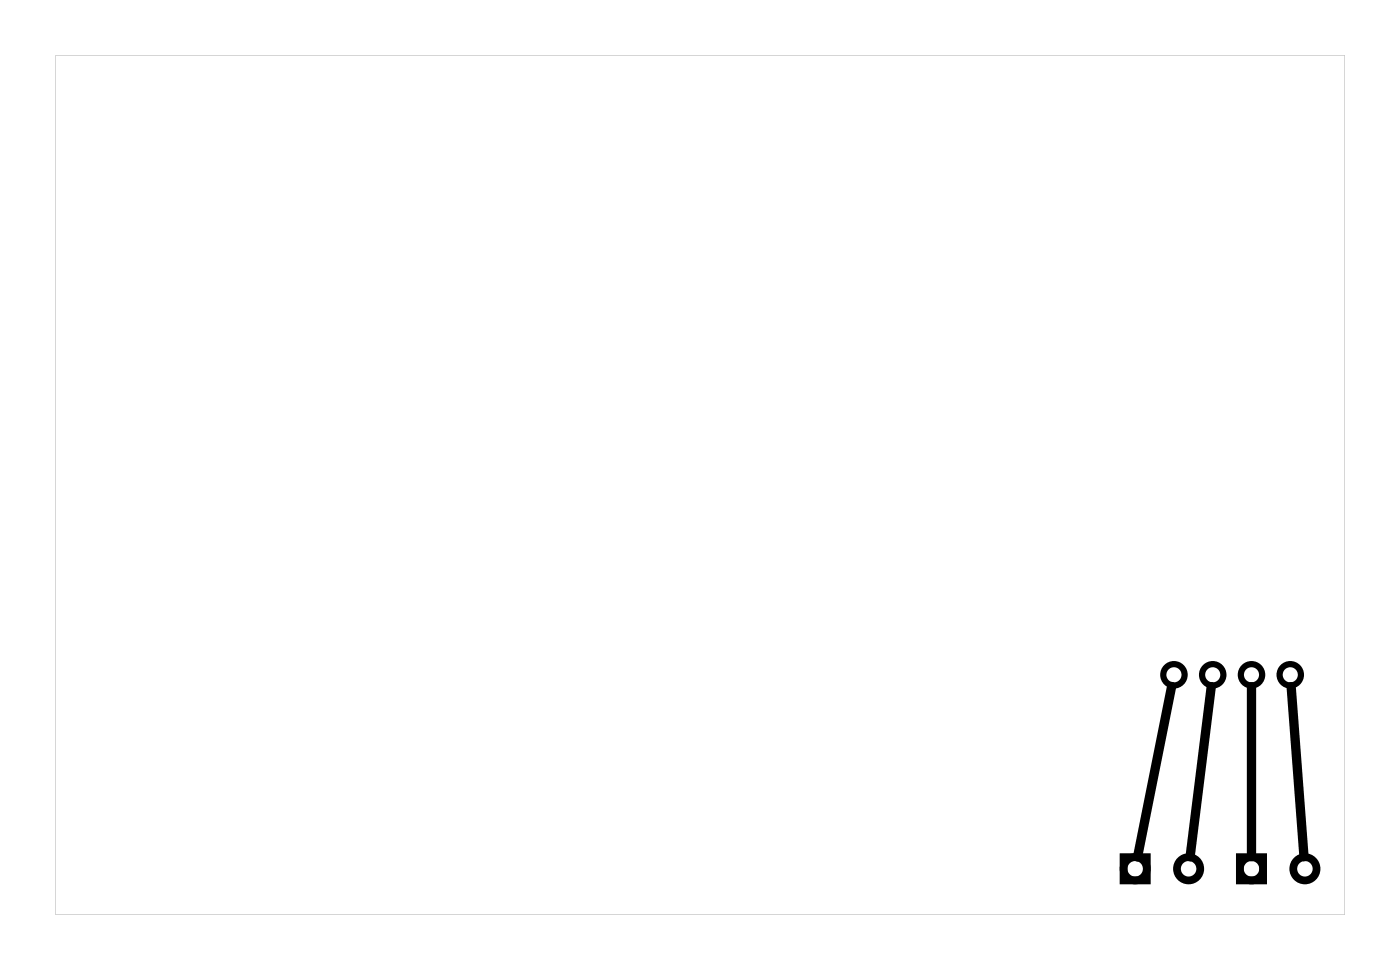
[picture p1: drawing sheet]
<svg xmlns="http://www.w3.org/2000/svg" width="92mm" height="63mm" viewBox="0 0 92 63" stroke-linecap="round" stroke-linejoin="round" font-family="sans-serif">
<path d="M3.6 3.6v56.3h84.5v-56.3zM3.6 3.6h84.5v56.3h-84.5z" fill="#000"/>
<g fill="none" stroke="#000" stroke-width=".41">
<circle cx="76.9" cy="44.2" r=".7"/>
<circle cx="79.5" cy="44.2" r=".7"/>
<circle cx="82" cy="44.2" r=".7"/>
<circle cx="84.5" cy="44.2" r=".7"/>
</g>
<g fill="none" stroke="#000" stroke-width=".51">
<path d="M73.6 56.1h1.5v1.5h-1.5zM81.2 56.1h1.6v1.5h-1.6z"/>
<circle cx="74.4" cy="56.9" r=".76"/>
<circle cx="77.9" cy="56.9" r=".76"/>
<circle cx="82" cy="56.9" r=".76"/>
<circle cx="85.5" cy="56.9" r=".76"/>
</g>
<path d="M76.8 44.9l-2.3 11.2M79.4 44.9l-1.4 11.2M82 45v11.1M84.6 44.9l.8 11.2" fill="none" stroke="#000" stroke-width=".61"/>
</svg>
